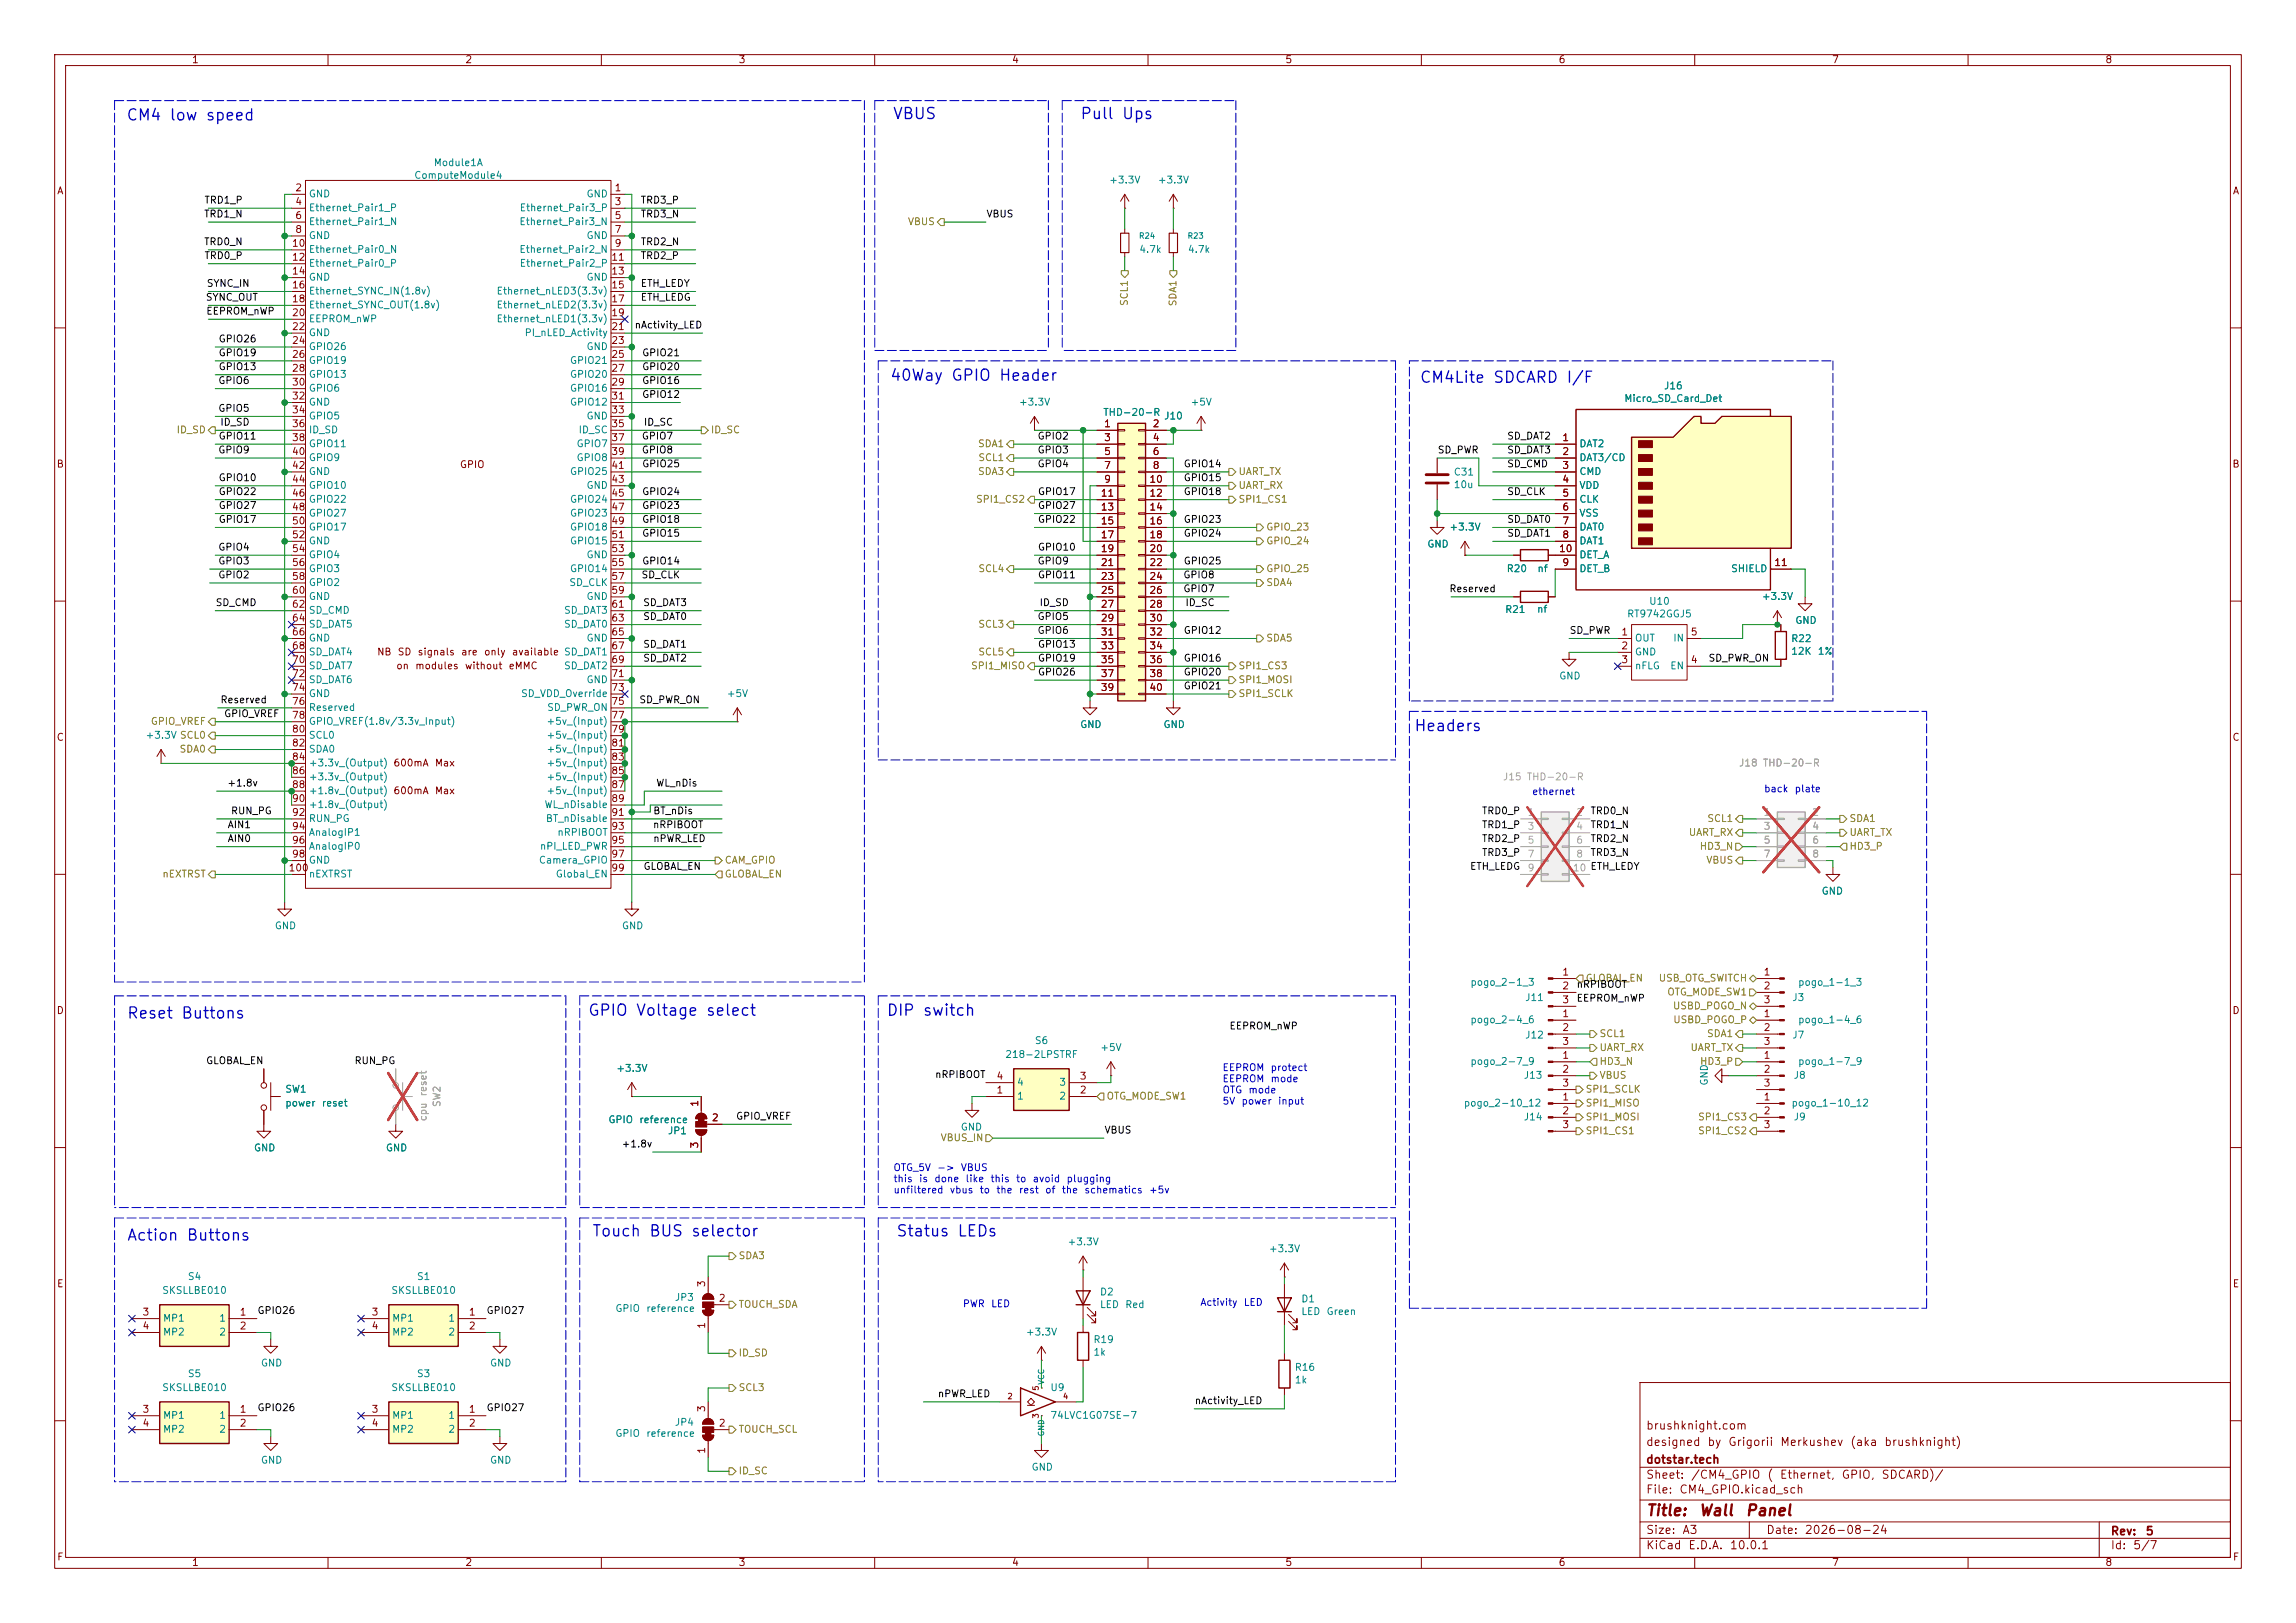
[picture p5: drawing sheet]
<svg xmlns="http://www.w3.org/2000/svg" width="420mm" height="297mm" viewBox="0 0 420 297" stroke-linecap="round" stroke-linejoin="round" font-family="sans-serif">
<defs><g id="words">
<g font-size="2" fill="#0000c2">
<text x="23" y="22.6">CM4 low speed</text>
<text x="163.2" y="22.3">VBUS</text>
<text x="197.5" y="22.3">Pull Ups</text>
<text x="162.7" y="70.2">40Way GPIO Header</text>
<text x="259.6" y="70.6">CM4Lite SDCARD I/F</text>
<text x="258.6" y="134.3">Headers</text>
<text x="23.1" y="186.9">Reset Buttons</text>
<text x="107.4" y="186.4">GPIO Voltage select</text>
<text x="162.1" y="186.4">DIP switch</text>
<text x="23.1" y="227.5">Action Buttons</text>
<text x="108.2" y="226.8">Touch BUS selector</text>
<text x="163.8" y="226.8">Status LEDs</text>
</g>
<g font-size="2" fill="#840000">
<text x="301" y="277.9">Title:</text>
<text x="310.6" y="277.9">Wall</text>
<text x="319.2" y="277.9">Panel</text>
</g>
<g font-size="1.5" fill="#840000">
<text x="301" y="262">brushknight.com</text>
<text x="301" y="268.2">dotstar.tech</text>
<text x="301" y="265">designed</text>
<text x="312.2" y="265">by</text>
<text x="316" y="265">Grigorii</text>
<text x="325.5" y="265">Merkushev</text>
<text x="338.3" y="265">(aka</text>
<text x="344.6" y="265">brushknight)</text>
<text x="301" y="273.7">File:</text>
<text x="301" y="271">Sheet:</text>
<text x="307.1" y="273.7">CM4_GPIO.kicad_sch</text>
<text x="309.2" y="271">/CM4_GPIO</text>
<text x="323.2" y="271">(</text>
<text x="325.5" y="271">Ethernet,</text>
<text x="336.8" y="271">GPIO,</text>
<text x="344.1" y="271">SDCARD)/</text>
<text x="301" y="281.1">Size:</text>
<text x="307.6" y="281.1">A3</text>
<text x="323" y="281.1">Date:</text>
<text x="330" y="281.1">2026-08-24</text>
<text x="386" y="281.3">Rev:</text>
<text x="392.4" y="281.3">5</text>
<text x="301" y="283.9">KiCad</text>
<text x="308.7" y="283.9">E.D.A.</text>
<text x="316.3" y="283.9">10.0.1</text>
<text x="386" y="283.9">Id:</text>
<text x="390.1" y="283.9">5/7</text>
</g>
<g font-size="1.3" fill="#840000">
<text x="35" y="11.9">1</text>
<text x="85" y="11.9">2</text>
<text x="135" y="11.9">3</text>
<text x="185" y="11.9">4</text>
<text x="235" y="11.9">5</text>
<text x="285" y="11.9">6</text>
<text x="335" y="11.9">7</text>
<text x="385" y="11.9">8</text>
<text x="10.3" y="35.9">A</text>
<text x="53.9" y="35.3">2</text>
<text x="112.3" y="35.3">1</text>
<text x="408.3" y="35.9">A</text>
<text x="53.9" y="37.8">4</text>
<text x="53.9" y="40.4">6</text>
<text x="112.3" y="37.8">3</text>
<text x="112.3" y="40.4">5</text>
<text x="53.3" y="45.5">10</text>
<text x="53.9" y="42.9">8</text>
<text x="112.3" y="42.9">7</text>
<text x="112.3" y="45.5">9</text>
<text x="53.3" y="48">12</text>
<text x="53.3" y="50.5">14</text>
<text x="53.3" y="53.1">16</text>
<text x="111.7" y="48">11</text>
<text x="111.7" y="50.5">13</text>
<text x="111.7" y="53.1">15</text>
<text x="53.3" y="55.6">18</text>
<text x="53.3" y="58.2">20</text>
<text x="111.7" y="55.6">17</text>
<text x="111.7" y="58.2">19</text>
<text x="53.3" y="60.7">22</text>
<text x="53.3" y="63.2">24</text>
<text x="53.3" y="65.8">26</text>
<text x="111.7" y="60.7">21</text>
<text x="111.7" y="63.2">23</text>
<text x="111.7" y="65.8">25</text>
<text x="53.3" y="68.3">28</text>
<text x="53.3" y="70.9">30</text>
<text x="111.7" y="68.3">27</text>
<text x="111.7" y="70.9">29</text>
<text x="53.3" y="73.4">32</text>
<text x="53.3" y="75.9">34</text>
<text x="111.7" y="73.4">31</text>
<text x="111.7" y="75.9">33</text>
<text x="53.3" y="78.5">36</text>
<text x="53.3" y="81">38</text>
<text x="53.3" y="83.6">40</text>
<text x="111.7" y="78.5">35</text>
<text x="111.7" y="81">37</text>
<text x="111.7" y="83.6">39</text>
<text x="201.9" y="78.5">1</text>
<text x="201.9" y="81">3</text>
<text x="201.9" y="83.6">5</text>
<text x="210.7" y="78.5">2</text>
<text x="210.7" y="81">4</text>
<text x="210.7" y="83.6">6</text>
<text x="285.7" y="81">1</text>
<text x="285.7" y="83.6">2</text>
<text x="10.3" y="85.9">B</text>
<text x="53.3" y="86.1">42</text>
<text x="53.3" y="88.6">44</text>
<text x="84" y="86">GPIO</text>
<text x="111.7" y="86.1">41</text>
<text x="111.7" y="88.6">43</text>
<text x="201.9" y="86.1">7</text>
<text x="201.9" y="88.6">9</text>
<text x="210.1" y="88.6">10</text>
<text x="210.7" y="86.1">8</text>
<text x="285.7" y="86.1">3</text>
<text x="285.7" y="88.6">4</text>
<text x="408.2" y="85.9">B</text>
<text x="53.3" y="91.2">46</text>
<text x="53.3" y="93.7">48</text>
<text x="111.7" y="91.2">45</text>
<text x="111.7" y="93.7">47</text>
<text x="201.3" y="91.2">11</text>
<text x="201.3" y="93.7">13</text>
<text x="210.1" y="91.2">12</text>
<text x="210.1" y="93.7">14</text>
<text x="285.7" y="91.2">5</text>
<text x="285.7" y="93.7">6</text>
<text x="53.3" y="96.3">50</text>
<text x="53.3" y="98.8">52</text>
<text x="53.3" y="101.3">54</text>
<text x="111.7" y="96.3">49</text>
<text x="111.7" y="98.8">51</text>
<text x="111.7" y="101.3">53</text>
<text x="201.3" y="96.3">15</text>
<text x="201.3" y="98.8">17</text>
<text x="201.3" y="101.3">19</text>
<text x="210.1" y="96.3">16</text>
<text x="210.1" y="98.8">18</text>
<text x="210.1" y="101.3">20</text>
<text x="285.1" y="101.3">10</text>
<text x="285.7" y="96.3">7</text>
<text x="285.7" y="98.8">8</text>
<text x="53.3" y="103.9">56</text>
<text x="53.3" y="106.4">58</text>
<text x="111.7" y="103.9">55</text>
<text x="111.7" y="106.4">57</text>
<text x="201.3" y="103.9">21</text>
<text x="201.3" y="106.4">23</text>
<text x="210.1" y="103.9">22</text>
<text x="210.1" y="106.4">24</text>
<text x="285.7" y="103.9">9</text>
<text x="324.4" y="103.9">11</text>
<text x="53.3" y="109">60</text>
<text x="53.3" y="111.5">62</text>
<text x="111.7" y="109">59</text>
<text x="111.7" y="111.5">61</text>
<text x="201.3" y="109">25</text>
<text x="201.3" y="111.5">27</text>
<text x="210.1" y="109">26</text>
<text x="210.1" y="111.5">28</text>
<text x="53.3" y="114">64</text>
<text x="53.3" y="116.6">66</text>
<text x="53.3" y="119.1">68</text>
<text x="111.7" y="114">63</text>
<text x="111.7" y="116.6">65</text>
<text x="111.7" y="119.1">67</text>
<text x="201.3" y="114">29</text>
<text x="201.3" y="116.6">31</text>
<text x="201.3" y="119.1">33</text>
<text x="210.1" y="114">30</text>
<text x="210.1" y="116.6">32</text>
<text x="210.1" y="119.1">34</text>
<text x="296.5" y="116.6">1</text>
<text x="296.5" y="119.1">2</text>
<text x="309.2" y="116.6">5</text>
<text x="53.3" y="121.7">70</text>
<text x="53.3" y="124.2">72</text>
<text x="68.9" y="120.2">NB</text>
<text x="72.4" y="122.8">on</text>
<text x="72.6" y="120.2">SD</text>
<text x="75.8" y="122.8">modules</text>
<text x="76.3" y="120.2">signals</text>
<text x="84.2" y="120.2">are</text>
<text x="84.9" y="122.8">without</text>
<text x="88.4" y="120.2">only</text>
<text x="92.9" y="122.8">eMMC</text>
<text x="93.5" y="120.2">available SD_DAT1</text>
<text x="111.7" y="121.7">69</text>
<text x="111.7" y="124.2">71</text>
<text x="201.3" y="121.7">35</text>
<text x="201.3" y="124.2">37</text>
<text x="210.1" y="121.7">36</text>
<text x="210.1" y="124.2">38</text>
<text x="296.5" y="121.7">3</text>
<text x="309.2" y="121.7">4</text>
<text x="53.3" y="126.7">74</text>
<text x="53.3" y="129.3">76</text>
<text x="53.3" y="131.8">78</text>
<text x="111.7" y="126.7">73</text>
<text x="111.7" y="129.3">75</text>
<text x="111.7" y="131.8">77</text>
<text x="201.3" y="126.7">39</text>
<text x="210.1" y="126.7">40</text>
<text x="10.3" y="135.9">C</text>
<text x="53.3" y="134.4">80</text>
<text x="53.3" y="136.9">82</text>
<text x="111.7" y="134.4">79</text>
<text x="111.7" y="136.9">81</text>
<text x="408.2" y="135.9">C</text>
<text x="53.3" y="139.4">84</text>
<text x="53.3" y="142">86</text>
<text x="79.4" y="140.6">Max</text>
<text x="111.7" y="139.4">83</text>
<text x="111.7" y="142">85</text>
<text x="53.3" y="144.5">88</text>
<text x="53.3" y="147.1">90</text>
<text x="53.3" y="149.6">92</text>
<text x="79.4" y="145.6">Max</text>
<text x="111.7" y="144.5">87</text>
<text x="111.7" y="147.1">89</text>
<text x="111.7" y="149.6">91</text>
<text x="53.3" y="152.1">94</text>
<text x="53.3" y="154.7">96</text>
<text x="111.7" y="152.1">93</text>
<text x="111.7" y="154.7">95</text>
<text x="52.7" y="159.8">100</text>
<text x="53.3" y="157.2">98</text>
<text x="111.7" y="157.2">97</text>
<text x="111.7" y="159.8">99</text>
<text x="285.7" y="178.8">1</text>
<text x="322.5" y="178.8">1</text>
<text x="10.3" y="185.9">D</text>
<text x="285.7" y="181.4">2</text>
<text x="285.7" y="183.9">3</text>
<text x="322.5" y="181.4">2</text>
<text x="322.5" y="183.9">3</text>
<text x="408.2" y="185.9">D</text>
<text x="285.7" y="186.4">1</text>
<text x="285.7" y="189">2</text>
<text x="285.7" y="191.5">3</text>
<text x="322.5" y="186.4">1</text>
<text x="322.5" y="189">2</text>
<text x="322.5" y="191.5">3</text>
<text x="182.2" y="197.9">4</text>
<text x="197.4" y="197.9">3</text>
<text x="285.7" y="194.1">1</text>
<text x="285.7" y="196.6">2</text>
<text x="322.5" y="194.1">1</text>
<text x="322.5" y="196.6">2</text>
<text x="128" y="202.6" transform="rotate(-90 128 202.6)">1</text>
<text x="182.2" y="200.4">1</text>
<text x="197.4" y="200.4">2</text>
<text x="285.7" y="199.1">3</text>
<text x="285.7" y="201.7">1</text>
<text x="322.5" y="199.1">3</text>
<text x="322.5" y="201.7">1</text>
<text x="130.1" y="205.5">2</text>
<text x="285.7" y="204.2">2</text>
<text x="285.7" y="206.8">3</text>
<text x="322.5" y="204.2">2</text>
<text x="322.5" y="206.8">3</text>
<text x="128" y="210.3" transform="rotate(-90 128 210.3)">3</text>
<text x="10.3" y="235.9">E</text>
<text x="129.3" y="235.7" transform="rotate(-90 129.3 235.7)">3</text>
<text x="131.4" y="238.5">2</text>
<text x="408.3" y="235.9">E</text>
<text x="26" y="241">3</text>
<text x="26" y="243.6">4</text>
<text x="43.7" y="241">1</text>
<text x="43.7" y="243.6">2</text>
<text x="67.9" y="241">3</text>
<text x="67.9" y="243.6">4</text>
<text x="85.7" y="241">1</text>
<text x="85.7" y="243.6">2</text>
<text x="129.3" y="243.3" transform="rotate(-90 129.3 243.3)">1</text>
<text x="26" y="258.8">3</text>
<text x="26" y="261.4">4</text>
<text x="43.7" y="258.8">1</text>
<text x="43.7" y="261.4">2</text>
<text x="67.9" y="258.8">3</text>
<text x="67.9" y="261.4">4</text>
<text x="85.7" y="258.8">1</text>
<text x="85.7" y="261.4">2</text>
<text x="129.3" y="258.5" transform="rotate(-90 129.3 258.5)">3</text>
<text x="131.4" y="261.4">2</text>
<text x="129.3" y="266.1" transform="rotate(-90 129.3 266.1)">1</text>
<text x="10.3" y="285.9">F</text>
<text x="35" y="286.9">1</text>
<text x="85" y="286.9">2</text>
<text x="135" y="286.9">3</text>
<text x="185" y="286.9">4</text>
<text x="235" y="286.9">5</text>
<text x="285" y="286.9">6</text>
<text x="335" y="286.9">7</text>
<text x="385" y="286.9">8</text>
<text x="408.3" y="285.9">F</text>
</g>
<g font-size="1.3" fill="#008484">
<text x="75.7" y="33">ComputeModule4</text>
<text x="79.2" y="30.7">Module1A</text>
<text x="202.8" y="33.9">+3.3V</text>
<text x="211.7" y="33.9">+3.3V</text>
<text x="56.4" y="36.4">GND</text>
<text x="56.4" y="39">Ethernet_Pair1_P</text>
<text x="56.4" y="41.5">Ethernet_Pair1_N</text>
<text x="94.9" y="41.5">Ethernet_Pair3_N</text>
<text x="95" y="39">Ethernet_Pair3_P</text>
<text x="107.2" y="36.4">GND</text>
<text x="56.4" y="44">GND</text>
<text x="56.4" y="46.6">Ethernet_Pair0_N</text>
<text x="94.9" y="46.6">Ethernet_Pair2_N</text>
<text x="107.2" y="44">GND</text>
<text x="208.3" y="46.6">4.7k</text>
<text x="217.2" y="46.6">4.7k</text>
<text x="56.4" y="49.1">Ethernet_Pair0_P</text>
<text x="56.4" y="51.7">GND</text>
<text x="95" y="49.1">Ethernet_Pair2_P</text>
<text x="107.2" y="51.7">GND</text>
<text x="56.4" y="54.2">Ethernet_SYNC_IN(1.8v)</text>
<text x="56.4" y="56.7">Ethernet_SYNC_OUT(1.8v)</text>
<text x="56.4" y="59.3">EEPROM_nWP</text>
<text x="90.7" y="54.2">Ethernet_nLED3(3.3v)</text>
<text x="90.7" y="56.7">Ethernet_nLED2(3.3v)</text>
<text x="90.7" y="59.3">Ethernet_nLED1(3.3v)</text>
<text x="56.4" y="61.8">GND</text>
<text x="56.4" y="64.4">GPIO26</text>
<text x="95.9" y="61.8">PI_nLED_Activity</text>
<text x="107.2" y="64.4">GND</text>
<text x="56.4" y="66.9">GPIO19</text>
<text x="56.4" y="69.4">GPIO13</text>
<text x="56.4" y="72">GPIO6</text>
<text x="104.2" y="66.9">GPIO21</text>
<text x="104.2" y="69.4">GPIO20</text>
<text x="104.2" y="72">GPIO16</text>
<text x="304.3" y="71.6">J16</text>
<text x="56.4" y="74.5">GND</text>
<text x="56.4" y="77.1">GPIO5</text>
<text x="104.2" y="74.5">GPIO12</text>
<text x="107.2" y="77.1">GND</text>
<text x="186.3" y="74.5">+3.3V</text>
<text x="201.7" y="76.4">THD-20-R</text>
<text x="212.8" y="77.1">J10</text>
<text x="217.7" y="74.5">+5V</text>
<text x="297" y="73.9">Micro_SD_Card_Det</text>
<text x="56.4" y="79.6">ID_SD</text>
<text x="56.4" y="82.1">GPIO11</text>
<text x="105.4" y="82.1">GPIO7</text>
<text x="105.7" y="79.6">ID_SC</text>
<text x="288.8" y="82.1">DAT2</text>
<text x="56.4" y="84.7">GPIO9</text>
<text x="56.4" y="87.2">GND</text>
<text x="56.4" y="89.8">GPIO10</text>
<text x="104.2" y="87.2">GPIO25</text>
<text x="105.4" y="84.7">GPIO8</text>
<text x="107.2" y="89.8">GND</text>
<text x="265.8" y="87.3">C31</text>
<text x="265.8" y="89.6">10u</text>
<text x="288.8" y="84.7">DAT3/CD</text>
<text x="288.8" y="87.2">CMD</text>
<text x="288.8" y="89.8">VDD</text>
<text x="56.4" y="92.3">GPIO22</text>
<text x="56.4" y="94.8">GPIO27</text>
<text x="104.2" y="92.3">GPIO24</text>
<text x="104.2" y="94.8">GPIO23</text>
<text x="288.8" y="92.3">CLK</text>
<text x="288.8" y="94.8">VSS</text>
<text x="56.4" y="97.4">GPIO17</text>
<text x="56.4" y="99.9">GND</text>
<text x="104.2" y="97.4">GPIO18</text>
<text x="104.2" y="99.9">GPIO15</text>
<text x="261" y="100.5">GND</text>
<text x="265" y="97.4">+3.3V</text>
<text x="288.8" y="97.4">DAT0</text>
<text x="288.8" y="99.9">DAT1</text>
<text x="56.4" y="102.5">GPIO4</text>
<text x="56.4" y="105">GPIO3</text>
<text x="56.4" y="107.5">GPIO2</text>
<text x="104" y="107.5">SD_CLK</text>
<text x="104.2" y="105">GPIO14</text>
<text x="107.2" y="102.5">GND</text>
<text x="275.5" y="105">R20</text>
<text x="281.1" y="105">nf</text>
<text x="288.8" y="105">DET_B</text>
<text x="288.8" y="102.5">DET_A</text>
<text x="316.5" y="105">SHIELD</text>
<text x="56.4" y="110.1">GND</text>
<text x="56.4" y="112.6">SD_CMD</text>
<text x="103.1" y="112.6">SD_DAT3</text>
<text x="107.2" y="110.1">GND</text>
<text x="275.2" y="112.5">R21</text>
<text x="281" y="112.4">nf</text>
<text x="297.5" y="113.3">RT9742GGJ5</text>
<text x="301.6" y="111">U10</text>
<text x="322.2" y="110.1">+3.3V</text>
<text x="56.4" y="115.2">SD_DAT5</text>
<text x="56.4" y="117.7">GND</text>
<text x="103.1" y="115.2">SD_DAT0</text>
<text x="107.2" y="117.7">GND</text>
<text x="299" y="117.7">OUT</text>
<text x="306" y="117.7">IN</text>
<text x="327.5" y="117.8">R22</text>
<text x="328.3" y="114.5">GND</text>
<text x="56.4" y="120.2">SD_DAT4</text>
<text x="56.4" y="122.8">SD_DAT7</text>
<text x="56.4" y="125.3">SD_DAT6</text>
<text x="103.1" y="122.8">SD_DAT2</text>
<text x="107.2" y="125.3">GND</text>
<text x="285.1" y="124.6">GND</text>
<text x="299" y="120.2">GND</text>
<text x="299" y="122.8">nFLG</text>
<text x="305.4" y="122.8">EN</text>
<text x="327.5" y="120.1">12K</text>
<text x="332.4" y="120.1">1%</text>
<text x="56.4" y="127.9">GND</text>
<text x="56.4" y="130.4">Reserved</text>
<text x="95.2" y="127.9">SD_VDD_Override</text>
<text x="100" y="130.4">SD_PWR_ON</text>
<text x="132.8" y="127.9">+5V</text>
<text x="26.5" y="135.5">+3.3V SCL0</text>
<text x="56.4" y="132.9">GPIO_VREF(1.8v/3.3v_Input)</text>
<text x="56.4" y="135.5">SCL0</text>
<text x="99.9" y="132.9">+5v_(Input)</text>
<text x="99.9" y="135.5">+5v_(Input)</text>
<text x="197.5" y="133.5">GND</text>
<text x="212.7" y="133.5">GND</text>
<text x="56.4" y="138">SDA0</text>
<text x="56.4" y="140.6">+3.3v_(Output) 600mA</text>
<text x="56.4" y="143.1">+3.3v_(Output)</text>
<text x="99.9" y="138">+5v_(Input)</text>
<text x="99.9" y="140.6">+5v_(Input)</text>
<text x="99.9" y="143.1">+5v_(Input)</text>
<text x="56.4" y="145.6">+1.8v_(Output) 600mA</text>
<text x="56.4" y="148.2">+1.8v_(Output)</text>
<text x="99.5" y="148.2">WL_nDisable</text>
<text x="99.9" y="145.6">+5v_(Input)</text>
<text x="56.4" y="150.7">RUN_PG</text>
<text x="56.4" y="153.3">AnalogIP1</text>
<text x="56.4" y="155.8">AnalogIP0</text>
<text x="98.7" y="155.8">nPI_LED_PWR</text>
<text x="99.7" y="150.7">BT_nDisable</text>
<text x="101.9" y="153.3">nRPIBOOT</text>
<text x="56.4" y="158.3">GND</text>
<text x="56.4" y="160.9">nEXTRST</text>
<text x="98.5" y="158.3">Camera_GPIO</text>
<text x="101.6" y="160.9">Global_EN</text>
<text x="333.1" y="164">GND</text>
<text x="50.2" y="170.4">GND</text>
<text x="113.7" y="170.4">GND</text>
<text x="268.9" y="180.7">pogo_2-1_3</text>
<text x="278.9" y="183.5">J11</text>
<text x="327.7" y="183.5">J3</text>
<text x="328.8" y="180.7">pogo_1-1_3</text>
<text x="189.2" y="191.4">S6</text>
<text x="268.9" y="187.6">pogo_2-4_6</text>
<text x="278.9" y="190.3">J12</text>
<text x="327.7" y="190.3">J7</text>
<text x="328.8" y="187.6">pogo_1-4_6</text>
<text x="112.6" y="196.4">+3.3V</text>
<text x="183.8" y="193.9">218-2LPSTRF</text>
<text x="201.2" y="192.6">+5V</text>
<text x="268.9" y="195.2">pogo_2-7_9</text>
<text x="278.6" y="197.7">J13</text>
<text x="328" y="197.7">J8</text>
<text x="328.8" y="195.2">pogo_1-7_9</text>
<text x="52.1" y="202.8">power</text>
<text x="52.1" y="200.3">SW1</text>
<text x="58.8" y="202.8">reset</text>
<text x="185.9" y="201.5">1</text>
<text x="185.9" y="199">4</text>
<text x="193.7" y="201.5">2</text>
<text x="193.7" y="199">3</text>
<text x="267.7" y="202.8">pogo_2-10_12</text>
<text x="312.7" y="198.8" transform="rotate(-90 312.7 198.8)">GND</text>
<text x="327.6" y="202.8">pogo_1-10_12</text>
<text x="111.2" y="205.8">GPIO</text>
<text x="116.8" y="205.8">reference</text>
<text x="122.1" y="207.9">JP1</text>
<text x="175.6" y="207.2">GND</text>
<text x="278.6" y="205.3">J14</text>
<text x="328" y="205.3">J9</text>
<text x="46.4" y="211">GND</text>
<text x="70.5" y="211">GND</text>
<text x="195.2" y="228.2">+3.3V</text>
<text x="232" y="229.5">+3.3V</text>
<text x="29.6" y="237.1">SKSLLBE010</text>
<text x="34.2" y="234.5">S4</text>
<text x="71.5" y="237.1">SKSLLBE010</text>
<text x="76.2" y="234.5">S1</text>
<text x="123.3" y="238.4">JP3</text>
<text x="201.1" y="237.4">D2</text>
<text x="201.1" y="239.7">LED</text>
<text x="205.7" y="239.7">Red</text>
<text x="237.9" y="238.6">D1</text>
<text x="29.7" y="242.2">MP1</text>
<text x="29.7" y="244.7">MP2</text>
<text x="40" y="242.2">1</text>
<text x="40" y="244.7">2</text>
<text x="71.6" y="242.2">MP1</text>
<text x="71.6" y="244.7">MP2</text>
<text x="81.9" y="242.2">1</text>
<text x="81.9" y="244.7">2</text>
<text x="112.5" y="240.4">GPIO</text>
<text x="118.1" y="240.4">reference</text>
<text x="187.6" y="244.7">+3.3V</text>
<text x="237.9" y="240.9">LED</text>
<text x="242.5" y="240.9">Green</text>
<text x="47.6" y="250.4">GND</text>
<text x="89.5" y="250.4">GND</text>
<text x="199.9" y="246.1">R19</text>
<text x="199.9" y="248.4">1k</text>
<text x="236.7" y="251.2">R16</text>
<text x="29.6" y="254.9">SKSLLBE010</text>
<text x="34.2" y="252.3">S5</text>
<text x="71.5" y="254.9">SKSLLBE010</text>
<text x="76.2" y="252.3">S3</text>
<text x="192" y="254.9">U9</text>
<text x="236.7" y="253.5">1k</text>
<text x="29.7" y="259.9">MP1</text>
<text x="29.7" y="262.5">MP2</text>
<text x="40" y="259.9">1</text>
<text x="40" y="262.5">2</text>
<text x="71.6" y="259.9">MP1</text>
<text x="71.6" y="262.5">MP2</text>
<text x="81.9" y="259.9">1</text>
<text x="81.9" y="262.5">2</text>
<text x="112.5" y="263.2">GPIO</text>
<text x="118.1" y="263.2">reference</text>
<text x="123.3" y="261.2">JP4</text>
<text x="192" y="259.9">74LVC1G07SE-7</text>
<text x="47.6" y="268.1">GND</text>
<text x="89.5" y="268.1">GND</text>
<text x="188.6" y="269.4">GND</text>
</g>
<g font-size="1.3">
<text x="37.2" y="40.1">TRD1_N</text>
<text x="37.3" y="37.6">TRD1_P</text>
<text x="117.1" y="37.6">TRD3_P</text>
<text x="117.1" y="40.1">TRD3_N</text>
<text x="180.3" y="40.1">VBUS</text>
<text x="37.2" y="45.2">TRD0_N</text>
<text x="37.3" y="47.7">TRD0_P</text>
<text x="117.1" y="47.7">TRD2_P</text>
<text x="117.1" y="45.2">TRD2_N</text>
<text x="37.7" y="52.8">SYNC_IN</text>
<text x="117.1" y="52.8">ETH_LEDY</text>
<text x="37.5" y="55.3">SYNC_OUT</text>
<text x="37.6" y="57.9">EEPROM_nWP</text>
<text x="117.1" y="55.3">ETH_LEDG</text>
<text x="39.9" y="65.5">GPIO19</text>
<text x="39.9" y="63">GPIO26</text>
<text x="116" y="60.4">nActivity_LED</text>
<text x="117.4" y="65.5">GPIO21</text>
<text x="39.8" y="70.6">GPIO6</text>
<text x="39.9" y="68">GPIO13</text>
<text x="117.4" y="70.6">GPIO16</text>
<text x="117.4" y="68">GPIO20</text>
<text x="39.8" y="75.7">GPIO5</text>
<text x="117.4" y="73.1">GPIO12</text>
<text x="39.8" y="83.3">GPIO9</text>
<text x="39.9" y="80.7">GPIO11</text>
<text x="40.2" y="78.2">ID_SD</text>
<text x="117.3" y="80.7">GPIO7</text>
<text x="117.3" y="83.3">GPIO8</text>
<text x="117.7" y="78.2">ID_SC</text>
<text x="189.7" y="80.7">GPIO2</text>
<text x="189.7" y="83.3">GPIO3</text>
<text x="262.9" y="83.3">SD_PWR</text>
<text x="275.6" y="83.3">SD_DAT3</text>
<text x="275.6" y="80.7">SD_DAT2</text>
<text x="39.9" y="88.4">GPIO10</text>
<text x="117.4" y="85.8">GPIO25</text>
<text x="189.7" y="85.8">GPIO4</text>
<text x="216.4" y="88.4">GPIO15</text>
<text x="216.4" y="85.8">GPIO14</text>
<text x="275.6" y="85.8">SD_CMD</text>
<text x="39.9" y="96">GPIO17</text>
<text x="39.9" y="93.4">GPIO27</text>
<text x="39.9" y="90.9">GPIO22</text>
<text x="117.4" y="93.4">GPIO23</text>
<text x="117.4" y="96">GPIO18</text>
<text x="117.4" y="90.9">GPIO24</text>
<text x="189.8" y="96">GPIO22</text>
<text x="189.8" y="90.9">GPIO17</text>
<text x="189.8" y="93.4">GPIO27</text>
<text x="216.4" y="96">GPIO23</text>
<text x="216.4" y="90.9">GPIO18</text>
<text x="275.6" y="90.9">SD_CLK</text>
<text x="275.6" y="96">SD_DAT0</text>
<text x="39.8" y="101.1">GPIO4</text>
<text x="117.4" y="98.5">GPIO15</text>
<text x="189.8" y="101.1">GPIO10</text>
<text x="216.4" y="98.5">GPIO24</text>
<text x="275.6" y="98.5">SD_DAT1</text>
<text x="39.8" y="106.1">GPIO2</text>
<text x="39.8" y="103.6">GPIO3</text>
<text x="117.2" y="106.1">SD_CLK</text>
<text x="117.4" y="103.6">GPIO14</text>
<text x="189.7" y="103.6">GPIO9</text>
<text x="189.8" y="106.1">GPIO11</text>
<text x="216.4" y="106.1">GPIO8</text>
<text x="216.4" y="103.6">GPIO25</text>
<text x="39.3" y="111.2">SD_CMD</text>
<text x="117.5" y="111.2">SD_DAT3</text>
<text x="117.5" y="113.8">SD_DAT0</text>
<text x="189.7" y="113.8">GPIO5</text>
<text x="190.1" y="111.2">ID_SD</text>
<text x="216.4" y="108.7">GPIO7</text>
<text x="216.7" y="111.2">ID_SC</text>
<text x="265" y="108.7">Reserved</text>
<text x="117.5" y="118.8">SD_DAT1</text>
<text x="189.7" y="116.3">GPIO6</text>
<text x="189.8" y="118.8">GPIO13</text>
<text x="216.4" y="116.3">GPIO12</text>
<text x="287" y="116.3">SD_PWR</text>
<text x="117.5" y="121.4">SD_DAT2</text>
<text x="189.8" y="121.4">GPIO19</text>
<text x="189.8" y="123.9">GPIO26</text>
<text x="216.4" y="121.4">GPIO16</text>
<text x="216.4" y="123.9">GPIO20</text>
<text x="312.4" y="121.4">SD_PWR_ON</text>
<text x="40.2" y="129">Reserved</text>
<text x="40.9" y="131.5">GPIO_VREF</text>
<text x="116.8" y="129">SD_PWR_ON</text>
<text x="216.4" y="126.5">GPIO21</text>
<text x="41.5" y="144.2">+1.8v</text>
<text x="42.1" y="149.3">RUN_PG</text>
<text x="119.4" y="149.3">BT_nDis</text>
<text x="119.9" y="144.2">WL_nDis</text>
<text x="271" y="149.3">TRD0_P</text>
<text x="290.8" y="149.3">TRD0_N</text>
<text x="41.5" y="151.9">AIN1</text>
<text x="41.5" y="154.4">AIN0</text>
<text x="119.3" y="151.9">nRPIBOOT</text>
<text x="119.4" y="154.4">nPWR_LED</text>
<text x="271" y="151.9">TRD1_P</text>
<text x="271" y="154.4">TRD2_P</text>
<text x="290.8" y="154.4">TRD2_N</text>
<text x="290.8" y="151.9">TRD1_N</text>
<text x="117.6" y="159.5">GLOBAL_EN</text>
<text x="268.8" y="159.5">ETH_LEDG</text>
<text x="271" y="156.9">TRD3_P</text>
<text x="290.8" y="156.9">TRD3_N</text>
<text x="288.3" y="183.6">EEPROM_nWP</text>
<text x="288.3" y="181.1">nRPIBOOT</text>
<text x="224.8" y="188.7">EEPROM_nWP</text>
<text x="37.6" y="195">GLOBAL_EN</text>
<text x="64.7" y="195">RUN_PG</text>
<text x="170.9" y="197.6">nRPIBOOT</text>
<text x="134.5" y="205.2">GPIO_VREF</text>
<text x="201.9" y="207.7">VBUS</text>
<text x="113.6" y="210.3">+1.8v</text>
<text x="47" y="240.8">GPIO26</text>
<text x="88.9" y="240.8">GPIO27</text>
<text x="171.4" y="256">nPWR_LED</text>
<text x="218.4" y="257.3">nActivity_LED</text>
<text x="47" y="258.5">GPIO26</text>
<text x="88.9" y="258.5">GPIO27</text>
</g>
<g font-size="1.3" fill="#848400">
<text x="166" y="41.5">VBUS</text>
<text x="206.6" y="56.1" transform="rotate(-90 206.6 56.1)">SCL1</text>
<text x="215.5" y="56.2" transform="rotate(-90 215.5 56.2)">SDA1</text>
<text x="32.2" y="79.6">ID_SD</text>
<text x="129.9" y="79.6">ID_SC</text>
<text x="178.8" y="82.1">SDA1</text>
<text x="178.8" y="87.2">SDA3</text>
<text x="178.8" y="84.7">SCL1</text>
<text x="226.4" y="87.2">UART_TX</text>
<text x="226.4" y="89.8">UART_RX</text>
<text x="178.4" y="92.3">SPI1_CS2</text>
<text x="226.4" y="92.3">SPI1_CS1</text>
<text x="231.5" y="97.4">GPIO_23</text>
<text x="231.5" y="99.9">GPIO_24</text>
<text x="178.8" y="105">SCL4</text>
<text x="231.5" y="105">GPIO_25</text>
<text x="231.5" y="107.5">SDA4</text>
<text x="178.8" y="115.2">SCL3</text>
<text x="231.5" y="117.7">SDA5</text>
<text x="177.5" y="122.8">SPI1_MISO</text>
<text x="178.8" y="120.2">SCL5</text>
<text x="226.4" y="122.8">SPI1_CS3</text>
<text x="226.4" y="125.3">SPI1_MOSI</text>
<text x="226.4" y="127.9">SPI1_SCLK</text>
<text x="27.5" y="132.9">GPIO_VREF</text>
<text x="32.7" y="138">SDA0</text>
<text x="308.8" y="153.3">UART_RX</text>
<text x="310.8" y="155.8">HD3_N</text>
<text x="312.2" y="150.7">SCL1</text>
<text x="338.2" y="155.8">HD3_P</text>
<text x="338.2" y="150.7">SDA1</text>
<text x="338.2" y="153.3">UART_TX</text>
<text x="29.6" y="160.9">nEXTRST</text>
<text x="132.5" y="160.9">GLOBAL_EN</text>
<text x="132.5" y="158.3">CAM_GPIO</text>
<text x="312" y="158.3">VBUS</text>
<text x="289.9" y="179.9">GLOBAL_EN</text>
<text x="303.3" y="179.9">USB_OTG_SWITCH</text>
<text x="304.9" y="182.5">OTG_MODE_SW1</text>
<text x="305.9" y="185">USBD_POGO_N</text>
<text x="292.5" y="190.1">SCL1</text>
<text x="306" y="187.6">USBD_POGO_P</text>
<text x="312.1" y="190.1">SDA1</text>
<text x="292.5" y="197.7">VBUS</text>
<text x="292.5" y="192.6">UART_RX</text>
<text x="292.5" y="195.2">HD3_N</text>
<text x="309.1" y="192.6">UART_TX</text>
<text x="310.9" y="195.2">HD3_P</text>
<text x="202.3" y="201.5">OTG_MODE_SW1</text>
<text x="289.9" y="200.3">SPI1_SCLK</text>
<text x="289.9" y="202.8">SPI1_MISO</text>
<text x="172" y="209.1">VBUS_IN</text>
<text x="289.9" y="205.3">SPI1_MOSI</text>
<text x="289.9" y="207.9">SPI1_CS1</text>
<text x="310.5" y="207.9">SPI1_CS2</text>
<text x="310.5" y="205.3">SPI1_CS3</text>
<text x="135" y="230.7">SDA3</text>
<text x="135" y="239.6">TOUCH_SDA</text>
<text x="135" y="248.5">ID_SD</text>
<text x="135" y="254.9">SCL3</text>
<text x="135" y="262.5">TOUCH_SCL</text>
<text x="135" y="270.1">ID_SC</text>
</g>
<g font-size="1.3" fill="#a1a1a1">
<text x="274.8" y="143.1">J15 THD-20-R</text>
<text x="318" y="140.6">J18 THD-20-R</text>
<text x="279.3" y="149.6">1</text>
<text x="288.2" y="149.6">2</text>
<text x="322.5" y="149.6">1</text>
<text x="331.4" y="149.6">2</text>
<text x="279.3" y="152.1">3</text>
<text x="279.3" y="154.7">5</text>
<text x="288.2" y="152.1">4</text>
<text x="288.2" y="154.7">6</text>
<text x="322.5" y="152.1">3</text>
<text x="322.5" y="154.7">5</text>
<text x="331.4" y="152.1">4</text>
<text x="331.4" y="154.7">6</text>
<text x="279.3" y="157.2">7</text>
<text x="279.3" y="159.8">9</text>
<text x="287.6" y="159.8">10 ETH_LEDY</text>
<text x="288.2" y="157.2">8</text>
<text x="322.5" y="157.2">7</text>
<text x="331.4" y="157.2">8</text>
<text x="78.3" y="200.7" transform="rotate(-90 78.3 200.7)">reset</text>
<text x="80.9" y="202.7" transform="rotate(-90 80.9 202.7)">SW2</text>
<text x="78.3" y="205.3" transform="rotate(-90 78.3 205.3)">cpu</text>
</g>
<g font-size="1.3" fill="#0000c2">
<text x="280.2" y="145.8">ethernet</text>
<text x="322.6" y="145.3">back</text>
<text x="328.2" y="145.3">plate</text>
<text x="223.5" y="196.3">EEPROM</text>
<text x="232.3" y="196.3">protect</text>
<text x="223.5" y="198.4">EEPROM</text>
<text x="223.5" y="200.4">OTG</text>
<text x="223.5" y="202.4">5V</text>
<text x="227" y="202.4">power</text>
<text x="228.3" y="200.4">mode</text>
<text x="232.3" y="198.4">mode</text>
<text x="233.7" y="202.4">input</text>
<text x="163.3" y="214.6">OTG_5V</text>
<text x="171.3" y="214.6">-&gt;</text>
<text x="175.6" y="214.6">VBUS</text>
<text x="163.3" y="216.7">this</text>
<text x="163.3" y="218.7">unfiltered</text>
<text x="168" y="216.7">is</text>
<text x="170.8" y="216.7">done</text>
<text x="173.6" y="218.7">vbus</text>
<text x="176.5" y="216.7">like</text>
<text x="179.1" y="218.7">to</text>
<text x="181.1" y="216.7">this</text>
<text x="182.1" y="218.7">the</text>
<text x="185.7" y="216.7">to</text>
<text x="186.3" y="218.7">rest</text>
<text x="188.8" y="216.7">avoid</text>
<text x="191.1" y="218.7">of</text>
<text x="194.1" y="218.7">the</text>
<text x="195" y="216.7">plugging</text>
<text x="198.2" y="218.7">schematics</text>
<text x="210.1" y="218.7">+5v</text>
<text x="176" y="239.5">PWR</text>
<text x="181.2" y="239.5">LED</text>
<text x="219.5" y="239.3">Activity</text>
<text x="227.4" y="239.3">LED</text>
</g>
<g font-size="1" fill="#008484">
<text x="208.2" y="43.9">R24</text>
<text x="217.1" y="43.9">R23</text>
<text x="191.2" y="253.5" transform="rotate(-90 191.2 253.5)">VCC</text>
<text x="191.2" y="262.9" transform="rotate(-90 191.2 262.9)">GND</text>
</g>
<g font-size="1" fill="#840000">
<text x="184.2" y="256.3">2</text>
<text x="190.2" y="254.6" transform="rotate(-90 190.2 254.6)">5</text>
<text x="194.3" y="256.3">4</text>
<text x="190.2" y="259.7" transform="rotate(-90 190.2 259.7)">3</text>
</g>
</g></defs>
<g fill="none" stroke="#840000" stroke-width=".18">
<path d="M10 10h400v277h-400zM12 12h396v273h-396zM60 10v2M110 10v2M160 10v2M210 10v2M260 10v2M310 10v2M360 10v2M53.3 35.6h2.6M53.3 38.1h2.6M55.9 33h55.9v129.6h-55.9z"/>
<path d="M111.8 35.6h2.5M111.8 38.1h2.5M53.3 40.6h2.6M53.3 43.2h2.6M53.3 45.7h2.6M53.3 48.3h2.6M53.3 50.8h2.6M53.3 53.3h2.6M53.3 55.9h2.6M53.3 58.4h2.6M111.8 40.6h2.5M111.8 43.2h2.5"/>
<path d="M111.8 45.7h2.5M111.8 48.3h2.5M111.8 50.8h2.5M111.8 53.3h2.5M111.8 55.9h2.5M111.8 58.4h2.5M10 60h2M53.3 61h2.6M53.3 63.5h2.6M53.3 66h2.6M53.3 68.6h2.6M53.3 71.1h2.6"/>
<path d="M53.3 73.7h2.6M53.3 76.2h2.6M53.3 78.7h2.6M111.8 61h2.5M111.8 63.5h2.5M111.8 66h2.5M111.8 68.6h2.5M111.8 71.1h2.5M111.8 73.7h2.5M111.8 76.2h2.5M111.8 78.7h2.5M408 60h2"/>
<path d="M53.3 81.3h2.6M53.3 83.8h2.6M53.3 86.4h2.6M53.3 88.9h2.6M53.3 91.4h2.6M53.3 94h2.6M53.3 96.5h2.6M53.3 99.1h2.6M111.8 81.3h2.5M111.8 83.8h2.5M111.8 86.4h2.5M111.8 88.9h2.5"/>
<path d="M111.8 91.4h2.5M111.8 94h2.5M111.8 96.5h2.5M111.8 99.1h2.5M10 110h2M53.3 101.6h2.6M53.3 104.1h2.6M53.3 106.7h2.6M53.3 109.2h2.6M53.3 111.8h2.6M53.3 114.3h2.6M53.3 116.8h2.6"/>
<path d="M53.3 119.4h2.6M111.8 101.6h2.5M111.8 104.1h2.5M111.8 106.7h2.5M111.8 109.2h2.5M111.8 111.8h2.5M111.8 114.3h2.5M111.8 116.8h2.5M111.8 119.4h2.5M408 110h2M53.3 121.9h2.6M53.3 124.5h2.6"/>
<path d="M53.3 127h2.6M53.3 129.5h2.6M53.3 132.1h2.6M53.3 134.6h2.6M53.3 137.2h2.6M53.3 139.7h2.6M111.8 121.9h2.5M111.8 124.5h2.5M111.8 127h2.5M111.8 129.5h2.5M111.8 132.1h2.5M111.8 134.6h2.5"/>
<path d="M111.8 137.2h2.5M111.8 139.7h2.5M10 160h2M53.3 142.2h2.6M53.3 144.8h2.6M53.3 147.3h2.6M53.3 149.9h2.6M53.3 152.4h2.6M53.3 154.9h2.6M53.3 157.5h2.6M111.8 142.2h2.5M111.8 144.8h2.5"/>
<path d="M111.8 147.3h2.5M111.8 149.9h2.5M111.8 152.4h2.5M111.8 154.9h2.5M111.8 157.5h2.5M335.3 158.8v1.2h-1.3l1.3 1.3 1.2-1.3h-1.2M408 160h2M53.3 160h2.6M111.8 160h2.5M284.1 179.1h4.2M321.3 179.1h4.2M115.6 198.1l-.8 1.3"/>
<path d="M115.6 198.1l.7 1.3M115.6 198.1v2.6M284.1 181.6h4.2M284.1 184.2h4.2M315 196.9v1.2l-1.3-1.2 1.3-1.3v1.3h1.2M321.3 181.6h4.2M321.3 184.2h4.2M321.3 186.7h4.2M321.3 189.2h4.2M321.3 191.8h4.2M321.3 194.3h4.2M321.3 196.9h4.2"/>
<path d="M321.3 199.4h4.2M10 210h2M115.6 200.7h.1M321.3 201.9h4.2M321.3 204.5h4.2M321.3 207h4.2M408 210h2M300 253h108v32h-108zM10 260h2M300 278.5h108M300 274.5h108M300 268.5h108"/>
<path d="M320 278.5v3M384 278.5v6.5M408 260h2M60 285v2M110 285v2M160 285v2M210 285v2M260 285v2M300 281.5h108M310 285v2M360 285v2"/>
</g>
<g fill="#840000" stroke="#840000" stroke-width=".18">
<path d="M325.5 178.9h.9v.3h-.9z"/>
<path d="M325.5 181.5h.9v.2h-.9z"/>
<path d="M325.5 184h.9v.3h-.9z"/>
<path d="M325.5 186.6h.9v.2h-.9z"/>
<path d="M325.5 189.1h.9v.3h-.9z"/>
<path d="M325.5 191.6h.9v.3h-.9z"/>
<path d="M325.5 194.2h.9v.2h-.9z"/>
<path d="M325.5 196.7h.9v.3h-.9z"/>
<path d="M325.5 199.3h.9v.2h-.9z"/>
<path d="M325.5 201.8h.9v.3h-.9z"/>
<path d="M325.5 204.3h.9v.3h-.9z"/>
<path d="M325.5 206.9h.9v.2h-.9z"/>
<path d="M283.2 178.9h.9v.3h-.9z"/>
<path d="M283.2 181.5h.9v.2h-.9z"/>
<path d="M283.2 184h.9v.3h-.9z"/>
</g>
<path d="M71.1 256.5h12.7v7.7h-12.7z" fill="#ffffc2"/>
<path d="M71.1 256.5h12.7v7.7h-12.7z" fill="none" stroke="#840000" stroke-width=".25"/>
<g fill="none" stroke="#840000" stroke-width=".18">
<path d="M284.1 194.3h4.2M284.1 196.9h4.2M284.1 199.4h4.2M284.1 186.7h4.2M284.1 189.2h4.2M284.1 191.8h4.2M284.1 201.9h4.2M284.1 204.5h4.2M284.1 207h4.2M234.9 233.7h.1M234.9 231.1l-.7 1.3M234.9 231.1l.8 1.3"/>
<path d="M234.9 231.1v2.6M49.5 245.1v1.3h1.3l-1.3 1.2-1.2-1.2h1.2M66 259.1h5.1M83.8 259.1h5.1M91.4 245.1v1.3h1.3l-1.3 1.2-1.2-1.2h1.2M49.5 262.9v1.3h1.3l-1.3 1.2-1.2-1.2h1.2M66 261.6h5.1M83.8 261.6h5.1M91.4 262.9v1.3h1.3l-1.3 1.2-1.2-1.2h1.2"/>
</g>
<g fill="#840000" stroke="#840000" stroke-width=".18">
<path d="M283.2 194.2h.9v.2h-.9z"/>
<path d="M283.2 196.7h.9v.3h-.9z"/>
<path d="M283.2 199.3h.9v.2h-.9z"/>
<path d="M283.2 186.6h.9v.2h-.9z"/>
<path d="M283.2 189.1h.9v.3h-.9z"/>
<path d="M283.2 191.6h.9v.3h-.9z"/>
<path d="M283.2 201.8h.9v.3h-.9z"/>
<path d="M283.2 204.3h.9v.3h-.9z"/>
<path d="M283.2 206.9h.9v.2h-.9z"/>
</g>
<path d="M281.9 148.6h5.1v12.7h-5.1z" fill="#f0f0f0"/>
<path d="M281.9 148.6h5.1v12.7h-5.1z" fill="none" stroke="#a1a1a1" stroke-width=".25"/>
<g fill="none" stroke="#a1a1a1" stroke-width=".18">
<path d="M278.1 149.9h3.8M278.1 152.4h3.8M278.1 154.9h3.8M278.1 157.5h3.8M281.9 149.7h1.3v.3h-1.3zM281.9 152.3h1.3v.2h-1.3zM281.9 154.8h1.3v.3h-1.3zM281.9 157.4h1.3v.2h-1.3zM281.9 159.9h1.3v.2h-1.3zM285.7 149.7h1.3v.3h-1.3zM285.7 152.3h1.3v.2h-1.3zM285.7 154.8h1.3v.3h-1.3z"/>
<path d="M285.7 157.4h1.3v.2h-1.3zM285.7 159.9h1.3v.2h-1.3zM287 149.9h3.8M287 152.4h3.8M287 154.9h3.8M287 157.5h3.8M278.1 160h3.8M287 160h3.8"/>
</g>
<path d="M279.4 147.7l10.2 14.4M289.6 147.7l-10.2 14.4" fill="none" stroke="#ff2626" stroke-width=".46"/>
<path d="M278.1 108.2h5.1v2h-5.1zM278.1 100.6h5.1v2h-5.1z" fill="none" stroke="#840000" stroke-width=".25"/>
<g fill="none" stroke="#840000" stroke-width=".18">
<path d="M262.9 83.8v2.8M262.9 88.6v2.8M276.9 109.2h1.2M276.9 101.6h1.2M283.2 109.2h1.3M283.2 101.6h1.3M295.9 116.8h2.5M295.9 119.4h2.5M298.4 114.3h10.2v10.2h-10.2zM308.6 116.8h2.5M325.1 114.3h.1M325.1 111.8l-.7 1.2"/>
<path d="M325.1 111.8l.8 1.2M325.1 111.8v2.5M330.2 109.2v1.3h1.3l-1.3 1.3-1.3-1.3h1.3M295.9 121.9h2.5M308.6 121.9h2.5M203.2 196.9h.1M203.2 194.3l-.8 1.3M203.2 194.3l.8 1.3M203.2 194.3v2.6M177.8 201.9v1.3h-1.3l1.3 1.3 1.3-1.3h-1.3"/>
</g>
<path d="M260.9 86.9h4M260.9 88.4h4" fill="none" stroke="#840000" stroke-width=".51"/>
<path d="M185.4 195.6h10.2v7.6h-10.2z" fill="#ffffc2"/>
<path d="M185.4 195.6h10.2v7.6h-10.2z" fill="none" stroke="#840000" stroke-width=".25"/>
<path d="M262.9 95.3v1.2h1.3l-1.3 1.3-1.3-1.3h1.3M180.3 198.1h5.1M195.6 198.1h5.1M180.3 200.7h5.1M195.6 200.7h5.1M198.1 232.4h.1M198.1 229.9l-.7 1.2M198.1 229.9l.8 1.2M198.1 229.9v2.5" fill="none" stroke="#840000" stroke-width=".18"/>
<path d="M298.4 80h7.7l3.8-3.8h1.2v1.3h2.6l1.3-1.3h12.7v24.1h-29.3z" fill="#ffffc2"/>
<path d="M323.8 76.2v-1.3h-35.5v33.1h35.5v-7.7M298.4 80h7.7l3.8-3.8h1.2v1.3h2.6l1.3-1.3h12.7v24.1h-29.3zM324.7 115.6h2.1v5.1h-2.1zM196.8 236.2h2.6l-1.3 2.6zM196.8 238.8h2.6M233.7 237.5h2.5l-1.3 2.5zM186.7 254l6.3 2.5-6.3 2.6zM197.1 243.8h2v5.1h-2zM233.7 240h2.5M233.9 248.9h2.1v5.1h-2.1z" fill="none" stroke="#840000" stroke-width=".25"/>
<g fill="#840000" stroke="#840000" stroke-width=".18">
<path d="M299.7 80.6h2.6v1.3h-2.6z"/>
<path d="M299.7 83.2h2.6v1.3h-2.6z"/>
<path d="M299.7 85.7h2.6v1.3h-2.6z"/>
<path d="M299.7 88.3h2.6v1.2h-2.6z"/>
<path d="M299.7 90.8h2.6v1.3h-2.6z"/>
<path d="M299.7 93.3h2.6v1.3h-2.6z"/>
<path d="M299.7 95.9h2.6v1.3h-2.6z"/>
<path d="M299.7 98.4h2.6v1.3h-2.6z"/>
<path d="M129 239.3h1v.5h-1z"/>
<path d="M128.5 239.8h2.1a1.02 1.02 0 0 1-1.1 1 1.02 1.02 0 0 1-1-1z"/>
<path d="M128.5 238.3h2.1v1h-2.1z"/>
<path d="M128.8 237a1.02 1.02 0 0 1 1.1-.2 1.02 1.02 0 0 1 .7 .9h-2.1z"/>
<path d="M129 262.1h1v.5h-1z"/>
<path d="M128.5 262.6h2.1a1.02 1.02 0 0 1-1.1 1 1.02 1.02 0 0 1-1-1z"/>
<path d="M128.5 261.1h2.1v1h-2.1z"/>
<path d="M128.8 259.9a1.02 1.02 0 0 1 1.1-.2 1.02 1.02 0 0 1 .7 .9h-2.1z"/>
</g>
<g fill="none" stroke="#840000" stroke-width=".18">
<path d="M219.7 78.7h.1M219.7 76.2l-.8 1.3M219.7 76.2l.8 1.3M219.7 76.2v2.5M268 99.1l-.8 1.2M268 99.1l.7 1.2M268 99.1v2.5M284.5 81.3h3.8M284.5 83.8h3.8M284.5 86.4h3.8M284.5 88.9h3.8M284.5 91.4h3.8"/>
<path d="M284.5 94h3.8M284.5 96.5h3.8M284.5 99.1h3.8M268 101.6h.1M284.5 104.1h3.8M284.5 101.6h3.8M287 119.4v1.3h1.3l-1.3 1.2-1.3-1.2h1.3M323.8 104.1h3.9M325.8 114.3v1.3M29.5 139.7h.1M29.5 137.2l-.8 1.2M29.5 137.2l.7 1.2"/>
<path d="M29.5 137.2v2.5M134.9 132.1h.1M134.9 129.5l-.8 1.3M134.9 129.5l.7 1.3M134.9 129.5v2.6M199.4 128.3v1.2h1.3l-1.3 1.3-1.3-1.3h1.3M325.8 120.7v1.2M52.1 165.1v1.3h1.2l-1.2 1.2-1.3-1.2h1.3M115.6 165.1v1.3h1.2l-1.2 1.2-1.3-1.2h1.3M128.5 239.8h2.1a1.02 1.02 0 0 1-1.1 1 1.02 1.02 0 0 1-1-1zM128.8 237a1.02 1.02 0 0 1 1.1-.2 1.02 1.02 0 0 1 .7 .9h-2.1zM129.5 233.7v3"/>
<path d="M130.6 238.8h2.7M198.1 233.7v7.6M198.9 239.3l1.5 1.5v-.8v.8h-.8M234.9 234.9v7.7M128.8 259.9a1.02 1.02 0 0 1 1.1-.2 1.02 1.02 0 0 1 .7 .9h-2.1zM129.5 240.8v3M129.5 256.5v3.1M182.9 256.5h3.8M188 256.5l.6-.6 .6 .6-.6 .7zM188 257.2h1.2M190.5 248.9h.1M190.5 259.1h.1"/>
<path d="M190.5 254h.1M190.5 246.4l-.8 1.2M190.5 246.4l.8 1.2M190.5 246.4v2.5M193 256.5h3.8M198.1 242.6v1.2M198.1 248.9v1.3M198.9 240.5l1.5 1.6v-.8v.8h-.8M234.9 247.6v1.3M234.9 254v1.3M235.7 241.8l1.5 1.5v-.7v.7h-.7M235.7 240.5l1.5 1.6v-.8v.8h-.7"/>
<path d="M128.5 262.6h2.1a1.02 1.02 0 0 1-1.1 1 1.02 1.02 0 0 1-1-1zM129.5 263.7v3M130.6 261.6h2.7M190.5 264.2v1.2h1.3l-1.3 1.3-1.3-1.3h1.3"/>
</g>
<path d="M204.5 77.5h5v50.8h-5z" fill="#ffffc2"/>
<path d="M204.5 77.5h5v50.8h-5z" fill="none" stroke="#840000" stroke-width=".25"/>
<g fill="none" stroke="#840000" stroke-width=".18">
<path d="M205.7 41.9v.8M205.7 46.2v.8M200.7 78.7h3.8M204.5 78.6h1.2v.3h-1.2zM208.3 78.6h1.2v.3h-1.2zM209.5 78.7h3.9M200.7 81.3h3.8M200.7 83.8h3.8M200.7 86.4h3.8M200.7 88.9h3.8M200.7 91.4h3.8M200.7 94h3.8"/>
<path d="M200.7 96.5h3.8M200.7 99.1h3.8M204.5 81.2h1.2v.2h-1.2zM204.5 83.7h1.2v.2h-1.2zM204.5 86.2h1.2v.3h-1.2zM204.5 88.8h1.2v.2h-1.2zM204.5 91.3h1.2v.3h-1.2zM204.5 93.9h1.2v.2h-1.2zM204.5 96.4h1.2v.2h-1.2zM204.5 98.9h1.2v.3h-1.2zM208.3 81.2h1.2v.2h-1.2zM208.3 83.7h1.2v.2h-1.2z"/>
<path d="M208.3 86.2h1.2v.3h-1.2zM208.3 88.8h1.2v.2h-1.2zM208.3 91.3h1.2v.3h-1.2zM208.3 93.9h1.2v.2h-1.2zM208.3 96.4h1.2v.2h-1.2zM208.3 98.9h1.2v.3h-1.2zM209.5 81.3h3.9M209.5 83.8h3.9M209.5 86.4h3.9M209.5 88.9h3.9M209.5 91.4h3.9M209.5 94h3.9"/>
<path d="M209.5 96.5h3.9M209.5 99.1h3.9M200.7 101.6h3.8M200.7 104.1h3.8M200.7 106.7h3.8M200.7 109.2h3.8M200.7 111.8h3.8M200.7 114.3h3.8M200.7 116.8h3.8M200.7 119.4h3.8M204.5 101.5h1.2v.2h-1.2zM204.5 104h1.2v.3h-1.2z"/>
<path d="M204.5 106.6h1.2v.2h-1.2zM204.5 109.1h1.2v.2h-1.2zM204.5 111.6h1.2v.3h-1.2zM204.5 114.2h1.2v.2h-1.2zM204.5 116.7h1.2v.3h-1.2zM204.5 119.3h1.2v.2h-1.2zM208.3 101.5h1.2v.2h-1.2zM208.3 104h1.2v.3h-1.2zM208.3 106.6h1.2v.2h-1.2zM208.3 109.1h1.2v.2h-1.2zM208.3 111.6h1.2v.3h-1.2zM208.3 114.2h1.2v.2h-1.2z"/>
<path d="M208.3 116.7h1.2v.3h-1.2zM208.3 119.3h1.2v.2h-1.2zM209.5 101.6h3.9M209.5 104.1h3.9M209.5 106.7h3.9M209.5 109.2h3.9M209.5 111.8h3.9M209.5 114.3h3.9M209.5 116.8h3.9M209.5 119.4h3.9M200.7 121.9h3.8M200.7 124.5h3.8"/>
<path d="M200.7 127h3.8M204.5 121.8h1.2v.2h-1.2zM204.5 124.3h1.2v.3h-1.2zM204.5 126.9h1.2v.2h-1.2zM208.3 121.8h1.2v.2h-1.2zM208.3 124.3h1.2v.3h-1.2zM208.3 126.9h1.2v.2h-1.2zM209.5 121.9h3.9M209.5 124.5h3.9M209.5 127h3.9M214.6 128.3v1.2h1.3l-1.3 1.3-1.2-1.3h1.2"/>
</g>
<path d="M205 42.7h1.5v3.5h-1.5z" fill="none" stroke="#840000" stroke-width=".2"/>
<path d="M71.1 238.8h12.7v7.6h-12.7z" fill="#ffffc2"/>
<path d="M71.1 238.8h12.7v7.6h-12.7z" fill="none" stroke="#840000" stroke-width=".25"/>
<path d="M66 241.3h5.1M66 243.8h5.1M83.8 241.3h5.1M83.8 243.8h5.1" fill="none" stroke="#840000" stroke-width=".18"/>
<path d="M29.2 238.8h12.7v7.6h-12.7z" fill="#ffffc2"/>
<path d="M29.2 238.8h12.7v7.6h-12.7z" fill="none" stroke="#840000" stroke-width=".25"/>
<path d="M205.7 38.1h.1M205.7 35.6l-.7 1.2M205.7 35.6l.8 1.2M205.7 35.6v2.5M24.1 241.3h5.1M24.1 243.8h5.1M41.9 241.3h5.1M41.9 243.8h5.1" fill="none" stroke="#840000" stroke-width=".18"/>
<path d="M29.2 256.5h12.7v7.7h-12.7z" fill="#ffffc2"/>
<path d="M29.2 256.5h12.7v7.7h-12.7z" fill="none" stroke="#840000" stroke-width=".25"/>
<path d="M214.6 38.1h.1M214.6 35.6l-.7 1.2M214.6 35.6l.8 1.2M214.6 35.6v2.5M189.2 78.7h.1M189.2 76.2l-.7 1.3M189.2 76.2l.8 1.3M189.2 76.2v2.5M24.1 259.1h5.1M41.9 259.1h5.1M24.1 261.6h5.1M41.9 261.6h5.1" fill="none" stroke="#840000" stroke-width=".18"/>
<path d="M325.1 148.6h5.1v10.2h-5.1z" fill="#f0f0f0"/>
<path d="M325.1 148.6h5.1v10.2h-5.1z" fill="none" stroke="#a1a1a1" stroke-width=".25"/>
<g fill="none" stroke="#a1a1a1" stroke-width=".18">
<path d="M321.3 149.9h3.8M321.3 152.4h3.8M321.3 154.9h3.8M321.3 157.5h3.8M325.1 149.7h1.3v.3h-1.3zM325.1 152.3h1.3v.2h-1.3zM325.1 154.8h1.3v.3h-1.3zM325.1 157.4h1.3v.2h-1.3zM328.9 149.7h1.3v.3h-1.3zM328.9 152.3h1.3v.2h-1.3zM328.9 154.8h1.3v.3h-1.3zM328.9 157.4h1.3v.2h-1.3z"/>
<path d="M330.2 149.9h3.8M330.2 152.4h3.8M330.2 154.9h3.8M330.2 157.5h3.8M72.4 195.6v2.5M73.7 198.1v5.1M72.4 203.2v2.5M73.7 200.7h1.7"/>
<circle cx="72.4" cy="198.6" r=".51"/>
<circle cx="72.4" cy="202.7" r=".51"/>
</g>
<path d="M322.6 147.7l10.2 11.9M332.8 147.7l-10.2 11.9M71 196.4l5.3 8.6M76.3 196.4l-5.3 8.6" fill="none" stroke="#ff2626" stroke-width=".46"/>
<g fill="none" stroke="#840000" stroke-width=".18">
<path d="M214.6 41.9v.8M214.6 46.2v.8M200.7 78.7h3.8M209.5 78.7h3.9M200.7 81.3h3.8M200.7 83.8h3.8M200.7 86.4h3.8M200.7 88.9h3.8M200.7 91.4h3.8M200.7 94h3.8M200.7 96.5h3.8M200.7 99.1h3.8"/>
<path d="M209.5 81.3h3.9M209.5 83.8h3.9M209.5 86.4h3.9M209.5 88.9h3.9M209.5 91.4h3.9M209.5 94h3.9M209.5 96.5h3.9M209.5 99.1h3.9M284.5 81.3h3.8M284.5 83.8h3.8M284.5 86.4h3.8M284.5 88.9h3.8"/>
<path d="M284.5 91.4h3.8M284.5 94h3.8M284.5 96.5h3.8M284.5 99.1h3.8M200.7 101.6h3.8M200.7 104.1h3.8M200.7 106.7h3.8M200.7 109.2h3.8M200.7 111.8h3.8M200.7 114.3h3.8M200.7 116.8h3.8M200.7 119.4h3.8"/>
<path d="M209.5 101.6h3.9M209.5 104.1h3.9M209.5 106.7h3.9M209.5 109.2h3.9M209.5 111.8h3.9M209.5 114.3h3.9M209.5 116.8h3.9M209.5 119.4h3.9M268 101.6h.1M276.9 101.6h1.2M276.9 109.2h1.2M283.2 101.6h5.1"/>
<path d="M283.2 109.2h1.3M284.5 104.1h3.8M323.8 104.1h3.9M325.1 114.3h.1M325.8 114.3v1.3M200.7 121.9h3.8M200.7 124.5h3.8M200.7 127h3.8M209.5 121.9h3.9M209.5 124.5h3.9M209.5 127h3.9M325.8 120.7v1.2"/>
<path d="M48.3 195.6v2.5M49.5 198.1v5.1M48.3 203.2v3.8h1.2l-1.2 1.3-1.3-1.3h1.3M49.5 200.7h1.8M72.4 205.7v1.3h1.3l-1.3 1.3-1.3-1.3h1.3M115.6 200.7h.1M127.3 206.8h2a1.02 1.02 0 0 1-1 1 1.02 1.02 0 0 1-1-1zM127.5 204a1.02 1.02 0 0 1 1.2-.2 1.02 1.02 0 0 1 .6 .9h-2zM128.3 200.7v3M128.3 207.8v3M129.3 205.7h2.8"/>
<circle cx="48.3" cy="198.6" r=".51"/>
<circle cx="48.3" cy="202.7" r=".51"/>
</g>
<path d="M213.9 42.7h1.5v3.5h-1.5z" fill="none" stroke="#840000" stroke-width=".2"/>
<g fill="#840000" stroke="#840000" stroke-width=".18">
<path d="M127.8 204.7h1v.5h-1z"/>
<path d="M127.5 204a1.02 1.02 0 0 1 1.2-.2 1.02 1.02 0 0 1 .6 .9h-2z"/>
<path d="M127.3 205.2h2v1h-2z"/>
<path d="M127.3 206.8h2a1.02 1.02 0 0 1-1 1 1.02 1.02 0 0 1-1-1z"/>
</g>
<g fill="none" stroke="#848400" stroke-width=".18">
<path d="M172.1 40h.6v1.3h-.6l-.7-.7zM205.1 49.5h1.3v.7l-.7 .6-.6-.6zM214 49.5h1.3v.7l-.7 .6-.6-.6zM38.7 78.1h.7v1.3h-.7l-.6-.7zM128.3 78.1h.6l.6 .6-.6 .7h-.6zM184.8 80.6h.6v1.3h-.6l-.7-.6zM184.8 85.7h.6v1.3h-.6l-.7-.6zM184.8 83.2h.6v1.3h-.6l-.7-.7zM188.6 90.8h.6v1.3h-.6l-.6-.7zM224.8 90.8h.6l.7 .6-.7 .7h-.6zM224.8 85.7h.6l.7 .7-.7 .6h-.6zM224.8 88.3h.6l.7 .6-.7 .6h-.6z"/>
<path d="M229.9 95.9h.6l.6 .6-.6 .7h-.6zM229.9 98.4h.6l.6 .7-.6 .6h-.6zM184.8 103.5h.6v1.3h-.6l-.7-.7zM184.8 113.7h.6v1.2h-.6l-.7-.6zM184.8 118.7h.6v1.3h-.6l-.7-.6zM229.9 103.5h.6l.6 .6-.6 .7h-.6zM229.9 106h.6l.6 .7-.6 .6h-.6zM229.9 116.2h.6l.6 .6-.6 .7h-.6zM38.7 134h.7v1.3h-.7l-.6-.7zM38.7 131.4h.7v1.3h-.7l-.6-.6zM38.7 136.5h.7v1.3h-.7l-.6-.6zM188.6 121.3h.6v1.3h-.6l-.6-.7z"/>
<path d="M224.8 121.3h.6l.7 .6-.7 .7h-.6zM224.8 126.4h.6l.7 .6-.7 .6h-.6zM224.8 123.8h.6l.7 .7-.7 .6h-.6zM38.7 159.4h.7v1.3h-.7l-.6-.7zM130.8 156.8h.6l.7 .7-.7 .6h-.6zM131.4 159.4h.7v1.3h-.7l-.6-.7zM317.5 154.3h.6l.7 .6-.7 .7h-.6zM318.1 151.8h.7v1.2h-.7l-.6-.6zM318.1 156.8h.7v1.3h-.7l-.6-.6zM318.1 149.2h.7v1.3h-.7l-.6-.6zM336.5 149.2h.7l.6 .7-.6 .6h-.7zM336.5 151.8h.7l.6 .6-.6 .6h-.7z"/>
<path d="M337.2 154.3h.6v1.3h-.6l-.7-.7zM288.9 178.4h.7v1.3h-.7l-.6-.6zM320 179.1l.7-.7 .6 .7-.6 .6zM288.3 198.8h.6l.7 .6-.7 .6h-.6zM290.8 196.2h.7l.6 .7-.6 .6h-.7zM290.8 191.1h.7l.6 .7-.6 .6h-.7zM290.8 188.6h.7l.6 .6-.6 .7h-.7zM291.5 193.7h.6v1.2h-.6l-.7-.6zM317.5 193.7h.6l.7 .6-.7 .6h-.6zM318.1 188.6h.7v1.3h-.7l-.6-.7zM318.1 191.1h.7v1.3h-.7l-.6-.6zM320 184.2l.7-.7 .6 .7-.6 .6z"/>
<path d="M320 186.7l.7-.6 .6 .6-.6 .6zM320 181h.7l.6 .6-.6 .6h-.7zM180.3 207.6h.7l.6 .7-.6 .6h-.7zM201.3 200h.6v1.3h-.6l-.6-.6zM288.3 201.3h.6l.7 .6-.7 .7h-.6zM288.3 203.8h.6l.7 .7-.7 .6h-.6zM288.3 206.4h.6l.7 .6-.7 .6h-.6zM320.7 206.4h.6v1.2h-.6l-.7-.6zM320.7 203.8h.6v1.3h-.6l-.7-.6zM133.3 229.2h.7l.6 .7-.6 .6h-.7zM133.3 238.1h.7l.6 .7-.6 .6h-.7zM133.3 247h.7l.6 .6-.6 .7h-.7z"/>
<path d="M133.3 253.4h.7l.6 .6-.6 .6h-.7zM133.3 261h.7l.6 .6-.6 .7h-.7zM133.3 268.6h.7l.6 .6-.6 .7h-.7z"/>
</g>
<g fill="none" stroke="#0000c2" stroke-width=".18" stroke-dasharray="1.7 .6">
<path d="M21 18.4h137.1M21 18.4v161.3M158.1 18.4v161.3M160 18.4v45.7M160 18.4h31.8M191.8 18.4v45.7M194.3 18.4v45.7M194.3 18.4h31.8M226.1 18.4v45.7M160 64.1h31.8M160.7 66h94.6M160.7 66v73.1"/>
<path d="M226.1 64.1h-31.8M255.3 66v73.1M257.8 66h77.5M335.3 66v62.3M160.7 139.1h94.6M257.8 130.2v109.2M257.8 130.2h94.6M257.8 128.3v-62.3M335.3 128.3h-77.5M352.4 130.2v109.2M21 179.7h137.1M21 182.2v38.8"/>
<path d="M21 182.2h82.5M103.5 182.2v38.8M106 182.2v38.8M106 182.2h52.1M158.1 182.2v38.8M160.7 182.2h94.6M160.7 182.2v38.8M255.3 182.2v38.8M21 222.9h82.5M21 222.9v48.2M103.5 221h-82.5M103.5 222.9v48.2"/>
<path d="M106 222.9v48.2M106 222.9h52.1M158.1 222.9v48.2M158.1 221h-52.1M160.7 222.9h94.6M160.7 221h94.6M160.7 222.9v48.2M255.3 222.9v48.2M257.8 239.4h94.6M103.5 271.1h-82.5M106 271.1h52.1M255.3 271.1h-94.6"/>
</g>
<g fill="none" stroke="#008400" stroke-width=".18">
<path d="M38.1 38.1h15.2M53.3 35.6h-1.2v129.5M114.3 35.6h1.3v129.5M114.3 38.1h13M205.7 38.1v3.8M214.6 38.1v3.8M38.1 45.7h15.2M38.1 53.3h15.2M38.1 55.9h15.2M38.1 58.4h15.2M38.1 40.6h15.2M38.1 48.3h15.2"/>
<path d="M52.1 50.8h1.2M52.1 43.2h1.2M114.3 45.7h13M114.3 53.3h13M114.3 55.9h13M114.3 50.8h1.3M114.3 43.2h1.3M114.3 40.6h13M114.3 48.3h13M172.7 40.6h7.6M205.7 47v2.5M214.6 47v2.5"/>
<path d="M39.4 63.5h13.9M39.4 76.2h13.9M39.4 71.1h13.9M39.4 78.7h13.9M39.4 68.6h13.9M39.4 66h13.9M52.1 73.7h1.2M52.1 61h1.2M114.3 63.5h1.3M114.3 73.7h10.2M114.3 61h14.2M114.3 76.2h1.3"/>
<path d="M114.3 71.1h14M114.3 78.7h14M114.3 68.6h14M114.3 66h14M189.2 78.7h11.5M198.1 78.7v20.4h2.6M213.4 78.7h6.3M214.6 78.7v2.6h-1.2M39.4 81.3h13.9M39.4 83.8h13.9M39.4 96.5h13.9M39.4 91.4h13.9"/>
<path d="M39.4 94h13.9M39.4 88.9h13.9M52.1 99.1h1.2M52.1 86.4h1.2M114.3 99.1h14M114.3 86.4h14M114.3 81.3h14M114.3 83.8h14M114.3 96.5h14M114.3 91.4h14M114.3 94h14M114.3 88.9h1.3"/>
<path d="M185.4 86.4h15.3M185.4 81.3h15.3M185.4 83.8h15.3M189.2 96.5h11.5M189.2 91.4h11.5M189.2 94h11.5M200.7 88.9h-1.3v39.4M213.4 83.8h1.2v44.5M213.4 99.1h16.5M213.4 86.4h11.4M213.4 96.5h16.5M213.4 91.4h11.4"/>
<path d="M213.4 94h1.2M213.4 88.9h11.4M262.9 83.8h7.6v5.1h14M262.9 94h21.6M262.9 91.4v3.9M273 99.1h11.5M273 86.4h11.5M273 81.3h11.5M273 83.8h11.5M273 96.5h11.5M273 91.4h11.5M38.4 106.7h14.9"/>
<path d="M38.4 104.1h14.9M39.4 111.8h13.9M39.4 101.6h13.9M52.1 109.2h1.2M52.1 116.8h1.2M114.3 111.8h14M114.3 119.4h14M114.3 109.2h1.3M114.3 101.6h1.3M114.3 106.7h14M114.3 104.1h14M114.3 114.3h14"/>
<path d="M114.3 116.8h1.3M185.4 119.4h15.3M185.4 104.1h15.3M185.4 114.3h15.3M189.2 111.8h11.5M189.2 101.6h11.5M189.2 106.7h11.5M189.2 116.8h11.5M199.4 109.2h1.3M213.4 111.8h11.4M213.4 119.4h1.2M213.4 109.2h11.4"/>
<path d="M213.4 101.6h1.2M213.4 106.7h16.5M213.4 104.1h16.5M213.4 114.3h1.2M213.4 116.8h16.5M265.4 109.2h11.5M268 101.6h8.9M284.5 104.1v5.1M287 119.4h8.9M287 116.8h8.9M325.8 114.3h-7v2.5h-7.7M327.7 104.1h2.5v5.1"/>
<path d="M29.5 139.7h23.8v2.5M39.4 132.1h13.9M39.4 134.6h13.9M39.4 137.2h13.9M39.8 129.5h13.5M52.1 127h1.2M114.3 121.9h14M114.3 124.5h1.3M114.3 129.5h15.2M134.9 132.1h-20.6v12.7M189.2 121.9h11.5M189.2 124.5h11.5"/>
<path d="M199.4 127h1.3M213.4 121.9h11.4M213.4 127h11.4M213.4 124.5h11.4M311.1 121.9h14.7M39.6 154.9h13.7M39.6 149.9h13.7M39.6 152.4h13.7M39.6 144.8h14M52.1 157.5h1.2M53.3 144.8v2.5M114.3 154.9h14"/>
<path d="M114.3 149.9h17.8M114.3 157.5h16.5M114.3 152.4h17.8M132.1 144.8h-14.2v2.5h-3.6M132.1 147.3h-13.2v1.3h-3.3M318.8 154.9h2.5M318.8 149.9h2.5M318.8 157.5h2.5M318.8 152.4h2.5M334 154.9h2.5M334 149.9h2.5M334 157.5h1.3v1.3"/>
<path d="M334 152.4h2.5M39.4 160h13.9M114.3 160h16.5M203.2 196.9v1.2h-2.5M288.3 189.2h2.5M288.3 191.8h2.5M288.3 196.9h2.5M288.3 194.3h2.5M316.2 196.9h5.1M318.8 189.2h2.5M318.8 191.8h2.5M318.8 194.3h2.5"/>
<path d="M115.6 200.7h12.7M119.4 210.8h8.9M132.1 205.7h12.7M180.3 200.7h-2.5v1.2M181.6 208.3h20.3M133.3 229.9h-3.8v3.8M198.1 232.4v1.3M234.9 233.7v1.2M47 243.8h2.5v1.3M88.9 243.8h2.5v1.3M129.5 243.8v3.8h3.8M133.3 254h-3.8v2.5"/>
<path d="M168.9 256.5h14M190.5 248.9v5.1M190.5 259.1v5.1M198.1 241.3v1.3M198.1 250.2v6.3h-1.3M234.9 242.6v5M234.9 255.3v2.5h-16.5M47 261.6h2.5v1.3M88.9 261.6h2.5v1.3M129.5 266.7v2.5h3.8"/>
</g>
<g fill="none" stroke="#000084" stroke-width=".18">
<path d="M113.7 57.8l1.2 1.2M114.9 57.8l-1.2 1.2M52.7 113.7l1.2 1.2M52.7 118.8l1.2 1.2M53.9 113.7l-1.2 1.2M53.9 118.8l-1.2 1.2M52.7 121.3l1.2 1.2M52.7 123.9l1.2 1.2M53.9 121.3l-1.2 1.2M53.9 123.9l-1.2 1.2M113.7 126.4l1.2 1.2M114.9 126.4l-1.2 1.2"/>
<path d="M295.3 121.3l1.2 1.2M296.5 121.3l-1.2 1.2M23.5 243.2l1.2 1.2M23.5 240.7l1.2 1.2M23.5 258.5l1.2 1.2M24.7 243.2l-1.2 1.2M24.7 240.7l-1.2 1.2M24.7 258.5l-1.2 1.2M65.4 243.2l1.2 1.2M65.4 240.7l1.2 1.2M65.4 258.5l1.2 1.2M66.6 243.2l-1.2 1.2"/>
<path d="M66.6 240.7l-1.2 1.2M66.6 258.5l-1.2 1.2M23.5 261l1.2 1.2M24.7 261l-1.2 1.2M65.4 261l1.2 1.2M66.6 261l-1.2 1.2"/>
</g>
<g fill="#008400" stroke="#008400" stroke-width=".18">
<circle cx="52.1" cy="157.5" r=".51"/>
<circle cx="114.3" cy="142.2" r=".51"/>
<circle cx="114.3" cy="137.2" r=".51"/>
<circle cx="114.3" cy="139.7" r=".51"/>
<circle cx="53.3" cy="139.7" r=".51"/>
<circle cx="53.3" cy="144.8" r=".51"/>
<circle cx="115.6" cy="148.6" r=".51"/>
<circle cx="52.1" cy="116.8" r=".51"/>
<circle cx="115.6" cy="124.5" r=".51"/>
<circle cx="114.3" cy="132.1" r=".51"/>
<circle cx="115.6" cy="116.8" r=".51"/>
<circle cx="52.1" cy="127" r=".51"/>
<circle cx="114.3" cy="134.6" r=".51"/>
<circle cx="214.6" cy="78.7" r=".51"/>
<circle cx="198.1" cy="78.7" r=".51"/>
<circle cx="199.4" cy="109.2" r=".51"/>
<circle cx="199.4" cy="127" r=".51"/>
<circle cx="214.6" cy="119.4" r=".51"/>
<circle cx="214.6" cy="114.3" r=".51"/>
<circle cx="52.1" cy="43.2" r=".51"/>
<circle cx="52.1" cy="109.2" r=".51"/>
<circle cx="52.1" cy="99.1" r=".51"/>
<circle cx="52.1" cy="61" r=".51"/>
<circle cx="52.1" cy="73.7" r=".51"/>
<circle cx="52.1" cy="86.4" r=".51"/>
<circle cx="115.6" cy="76.2" r=".51"/>
<circle cx="115.6" cy="63.5" r=".51"/>
<circle cx="115.6" cy="43.2" r=".51"/>
<circle cx="115.6" cy="50.8" r=".51"/>
<circle cx="52.1" cy="50.8" r=".51"/>
<circle cx="115.6" cy="101.6" r=".51"/>
<circle cx="115.6" cy="109.2" r=".51"/>
<circle cx="115.6" cy="88.9" r=".51"/>
<circle cx="325.1" cy="114.3" r=".46"/>
<circle cx="262.9" cy="94" r=".51"/>
<circle cx="214.6" cy="94" r=".51"/>
<circle cx="214.6" cy="101.6" r=".51"/>
</g>
<use href="#words"/>
</svg>
